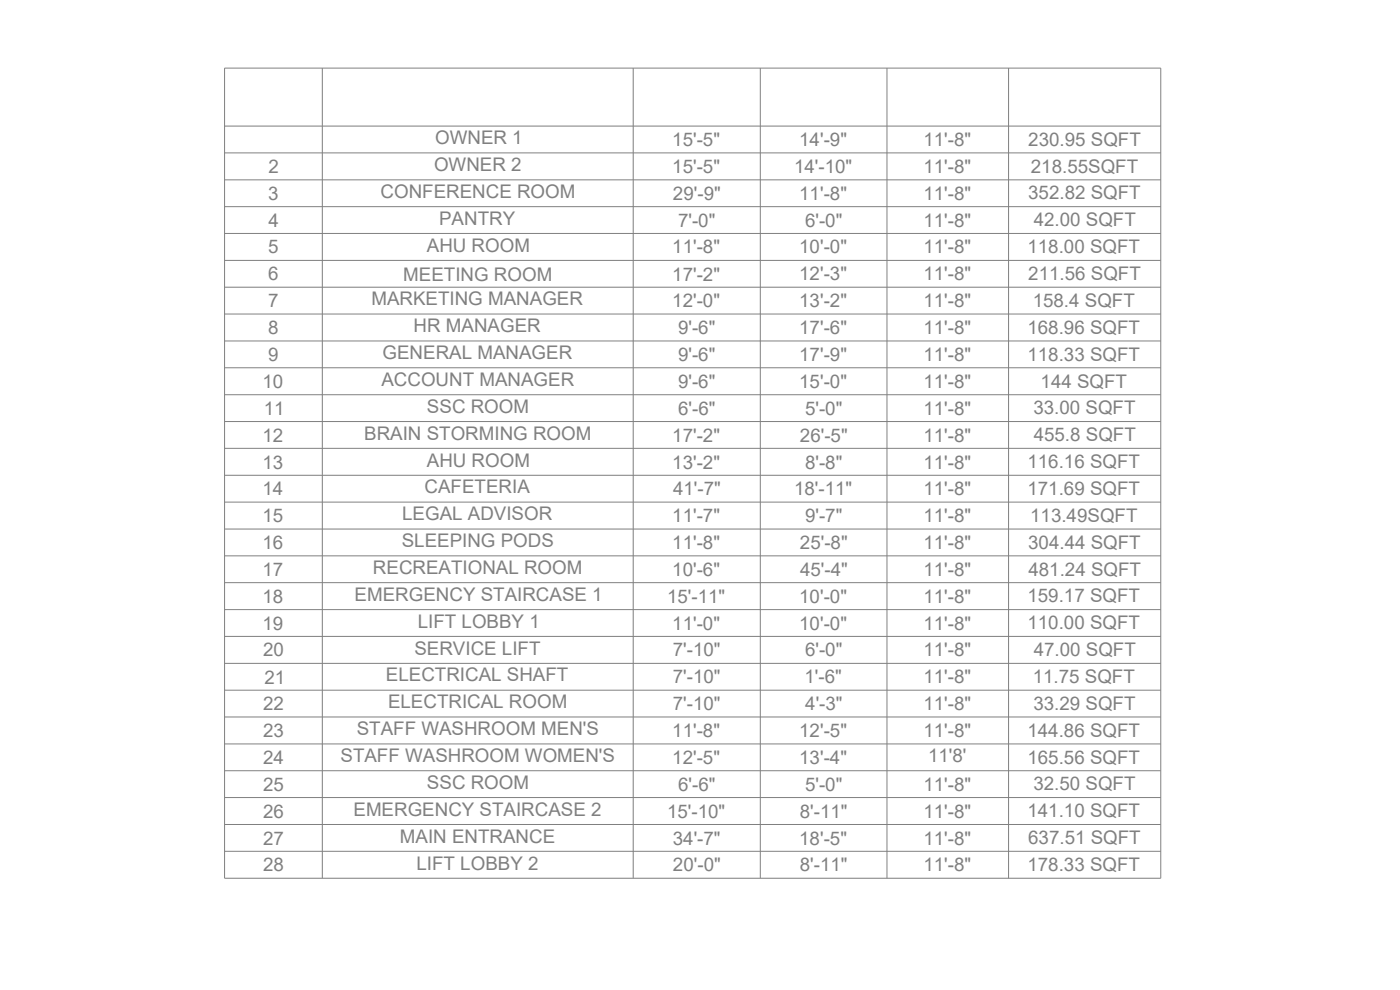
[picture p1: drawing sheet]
<svg xmlns="http://www.w3.org/2000/svg" width="420mm" height="297mm" viewBox="0 0 420 297" stroke-linecap="round" stroke-linejoin="round" font-family="sans-serif">
<defs><g id="words">
<g font-size="5.6" fill="#808080">
<text x="130.6" y="43.3">OWNER 1</text>
<text x="201.8" y="43.8">15'-5&quot;</text>
<text x="239.9" y="43.8">14'-9&quot;</text>
<text x="277.1" y="43.8">11'-8&quot;</text>
<text x="308.6" y="43.8">230.95 SQFT</text>
<text x="80.6" y="51.9">2</text>
<text x="130.3" y="51.3">OWNER 2</text>
<text x="201.8" y="51.9">15'-5&quot;</text>
<text x="238.3" y="51.9">14'-10&quot;</text>
<text x="277.1" y="51.9">11'-8&quot;</text>
<text x="309.4" y="51.8">218.55SQFT</text>
<text x="80.5" y="60">3</text>
<text x="114.2" y="59.4">CONFERENCE ROOM</text>
<text x="202" y="60">29'-9&quot;</text>
<text x="239.9" y="60">11'-8&quot;</text>
<text x="277.1" y="60">11'-8&quot;</text>
<text x="308.6" y="59.8">352.82 SQFT</text>
<text x="80.6" y="68.1">4</text>
<text x="131.8" y="67.4">PANTRY</text>
<text x="203.5" y="68">7'-0&quot;</text>
<text x="241.6" y="68">6'-0&quot;</text>
<text x="277.1" y="68">11'-8&quot;</text>
<text x="310.2" y="67.9">42.00 SQFT</text>
<text x="80.5" y="76.1">5</text>
<text x="128.1" y="75.5">AHU ROOM</text>
<text x="201.8" y="76.1">11'-8&quot;</text>
<text x="239.9" y="76.1">10'-0&quot;</text>
<text x="277.1" y="76.1">11'-8&quot;</text>
<text x="308.4" y="76">118.00 SQFT</text>
<text x="80.5" y="84.1">6</text>
<text x="121" y="84.2">MEETING ROOM</text>
<text x="201.8" y="84.2">17'-2&quot;</text>
<text x="239.9" y="84.1">12'-3&quot;</text>
<text x="277.1" y="84.1">11'-8&quot;</text>
<text x="308.6" y="84.1">211.56 SQFT</text>
<text x="80.5" y="92.2">7</text>
<text x="111.5" y="91.6">MARKETING MANAGER</text>
<text x="201.8" y="92.2">12'-0&quot;</text>
<text x="239.9" y="92.2">13'-2&quot;</text>
<text x="277.1" y="92.2">11'-8&quot;</text>
<text x="309.9" y="92.1">158.4 SQFT</text>
<text x="80.5" y="100.3">8</text>
<text x="124.1" y="99.7">HR MANAGER</text>
<text x="203.5" y="100.3">9'-6&quot;</text>
<text x="239.9" y="100.3">17'-6&quot;</text>
<text x="277.1" y="100.3">11'-8&quot;</text>
<text x="308.4" y="100.1">168.96 SQFT</text>
<text x="114.8" y="107.7">GENERAL MANAGER</text>
<text x="80.5" y="108.3">9</text>
<text x="203.5" y="108.3">9'-6&quot;</text>
<text x="239.9" y="108.3">17'-9&quot;</text>
<text x="277.1" y="108.3">11'-8&quot;</text>
<text x="308.4" y="108.2">118.33 SQFT</text>
<text x="78.8" y="116.4">10</text>
<text x="114.5" y="115.8">ACCOUNT MANAGER</text>
<text x="203.5" y="116.4">9'-6&quot;</text>
<text x="239.9" y="116.4">15'-0&quot;</text>
<text x="277.1" y="116.4">11'-8&quot;</text>
<text x="312.3" y="116.3">144 SQFT</text>
<text x="79.2" y="124.5">11</text>
<text x="128.1" y="123.9">SSC ROOM</text>
<text x="203.5" y="124.4">6'-6&quot;</text>
<text x="241.6" y="124.4">5'-0&quot;</text>
<text x="277.1" y="124.4">11'-8&quot;</text>
<text x="310.1" y="124.4">33.00 SQFT</text>
<text x="109.3" y="131.9">BRAIN STORMING ROOM</text>
<text x="78.8" y="132.5">12</text>
<text x="201.8" y="132.5">17'-2&quot;</text>
<text x="240.1" y="132.5">26'-5&quot;</text>
<text x="277.1" y="132.5">11'-8&quot;</text>
<text x="310.2" y="132.4">455.8 SQFT</text>
<text x="78.7" y="140.6">13</text>
<text x="128.1" y="140">AHU ROOM</text>
<text x="201.8" y="140.6">13'-2&quot;</text>
<text x="241.6" y="140.6">8'-8&quot;</text>
<text x="277.1" y="140.6">11'-8&quot;</text>
<text x="308.4" y="140.4">116.16 SQFT</text>
<text x="78.8" y="148.7">14</text>
<text x="127.4" y="148">CAFETERIA</text>
<text x="202" y="148.7">41'-7&quot;</text>
<text x="238.3" y="148.6">18'-11&quot;</text>
<text x="277.1" y="148.6">11'-8&quot;</text>
<text x="308.4" y="148.5">171.69 SQFT</text>
<text x="78.7" y="156.7">15</text>
<text x="120.7" y="156.1">LEGAL ADVISOR</text>
<text x="201.8" y="156.7">11'-7&quot;</text>
<text x="241.6" y="156.7">9'-7&quot;</text>
<text x="277.1" y="156.7">11'-8&quot;</text>
<text x="309.2" y="156.6">113.49SQFT</text>
<text x="78.7" y="164.7">16</text>
<text x="120.6" y="164.2">SLEEPING PODS</text>
<text x="201.8" y="164.7">11'-8&quot;</text>
<text x="240.1" y="164.7">25'-8&quot;</text>
<text x="277.1" y="164.7">11'-8&quot;</text>
<text x="308.6" y="164.7">304.44 SQFT</text>
<text x="78.7" y="172.8">17</text>
<text x="111.9" y="172.2">RECREATIONAL ROOM</text>
<text x="201.8" y="172.8">10'-6&quot;</text>
<text x="240.1" y="172.8">45'-4&quot;</text>
<text x="277.1" y="172.8">11'-8&quot;</text>
<text x="308.7" y="172.7">481.24 SQFT</text>
<text x="78.7" y="180.9">18</text>
<text x="106.4" y="180.3">EMERGENCY STAIRCASE 1</text>
<text x="200.2" y="180.9">15'-11&quot;</text>
<text x="239.9" y="180.9">10'-0&quot;</text>
<text x="277.1" y="180.9">11'-8&quot;</text>
<text x="308.4" y="180.7">159.17 SQFT</text>
<text x="78.7" y="188.9">19</text>
<text x="125.4" y="188.3">LIFT LOBBY 1</text>
<text x="201.8" y="188.9">11'-0&quot;</text>
<text x="239.9" y="188.9">10'-0&quot;</text>
<text x="277.1" y="188.9">11'-8&quot;</text>
<text x="308.4" y="188.8">110.00 SQFT</text>
<text x="79" y="197">20</text>
<text x="124.4" y="196.4">SERVICE LIFT</text>
<text x="201.9" y="197">7'-10&quot;</text>
<text x="241.6" y="197">6'-0&quot;</text>
<text x="277.1" y="197">11'-8&quot;</text>
<text x="310.2" y="196.9">47.00 SQFT</text>
<text x="79.4" y="205.1">21</text>
<text x="115.8" y="204.5">ELECTRICAL SHAFT</text>
<text x="201.9" y="205">7'-10&quot;</text>
<text x="241.4" y="205">1'-6&quot;</text>
<text x="277.1" y="205">11'-8&quot;</text>
<text x="309.9" y="204.9">11.75 SQFT</text>
<text x="79" y="213.1">22</text>
<text x="116.5" y="212.5">ELECTRICAL ROOM</text>
<text x="201.9" y="213.1">7'-10&quot;</text>
<text x="241.7" y="213.1">4'-3&quot;</text>
<text x="277.1" y="213.1">11'-8&quot;</text>
<text x="310.1" y="213">33.29 SQFT</text>
<text x="79" y="221.1">23</text>
<text x="107.1" y="220.6">STAFF WASHROOM MEN'S</text>
<text x="201.8" y="221.1">11'-8&quot;</text>
<text x="239.9" y="221.1">12'-5&quot;</text>
<text x="277.1" y="221.1">11'-8&quot;</text>
<text x="308.4" y="221.1">144.86 SQFT</text>
<text x="79" y="229.3">24</text>
<text x="102.2" y="228.6">STAFF WASHROOM WOMEN'S</text>
<text x="201.8" y="229.2">12'-5&quot;</text>
<text x="239.9" y="229.2">13'-4&quot;</text>
<text x="278.5" y="228.6">11'8'</text>
<text x="308.4" y="229.1">165.56 SQFT</text>
<text x="79" y="237.3">25</text>
<text x="128.1" y="236.7">SSC ROOM</text>
<text x="203.5" y="237.3">6'-6&quot;</text>
<text x="241.6" y="237.3">5'-0&quot;</text>
<text x="277.1" y="237.3">11'-8&quot;</text>
<text x="310.1" y="237.2">32.50 SQFT</text>
<text x="79" y="245.3">26</text>
<text x="106.1" y="244.8">EMERGENCY STAIRCASE 2</text>
<text x="200.2" y="245.3">15'-10&quot;</text>
<text x="240" y="245.3">8'-11&quot;</text>
<text x="277.1" y="245.3">11'-8&quot;</text>
<text x="308.4" y="245.2">141.10 SQFT</text>
<text x="79" y="253.4">27</text>
<text x="120" y="252.8">MAIN ENTRANCE</text>
<text x="201.9" y="253.4">34'-7&quot;</text>
<text x="239.9" y="253.4">18'-5&quot;</text>
<text x="277.1" y="253.4">11'-8&quot;</text>
<text x="308.6" y="253.3">637.51 SQFT</text>
<text x="79" y="261.4">28</text>
<text x="125" y="260.9">LIFT LOBBY 2</text>
<text x="202" y="261.4">20'-0&quot;</text>
<text x="240" y="261.4">8'-11&quot;</text>
<text x="277.1" y="261.4">11'-8&quot;</text>
<text x="308.4" y="261.4">178.33 SQFT</text>
</g>
</g></defs>
<!-- layer: 0 -->
<g fill="none" stroke="#808080" stroke-width=".3">
<path d="M67.4 20.4h281v243.1h-281zM67.4 37.8h281M96.7 20.4v243.1M190 20.4v243.1M228.2 20.4v243.1M266.2 20.4v243.1M302.7 20.4v243.1M67.4 45.9h281M67.4 54h281M67.4 62h281M67.4 70h281M67.4 78.1h281"/>
<path d="M67.4 86.2h281M67.4 94.2h281M67.4 102.3h281M67.4 110.3h281M67.4 118.4h281M67.4 126.5h281M67.4 134.5h281M67.4 142.6h281M67.4 150.7h281M67.4 158.7h281M67.4 166.8h281M67.4 174.8h281"/>
<path d="M67.4 182.9h281M67.4 191h281M67.4 199h281M67.4 207.1h281M67.4 215.1h281M67.4 223.2h281M67.4 231.3h281M67.4 239.3h281M67.4 247.4h281M67.4 255.4h281"/>
</g>
<use href="#words"/>
</svg>
